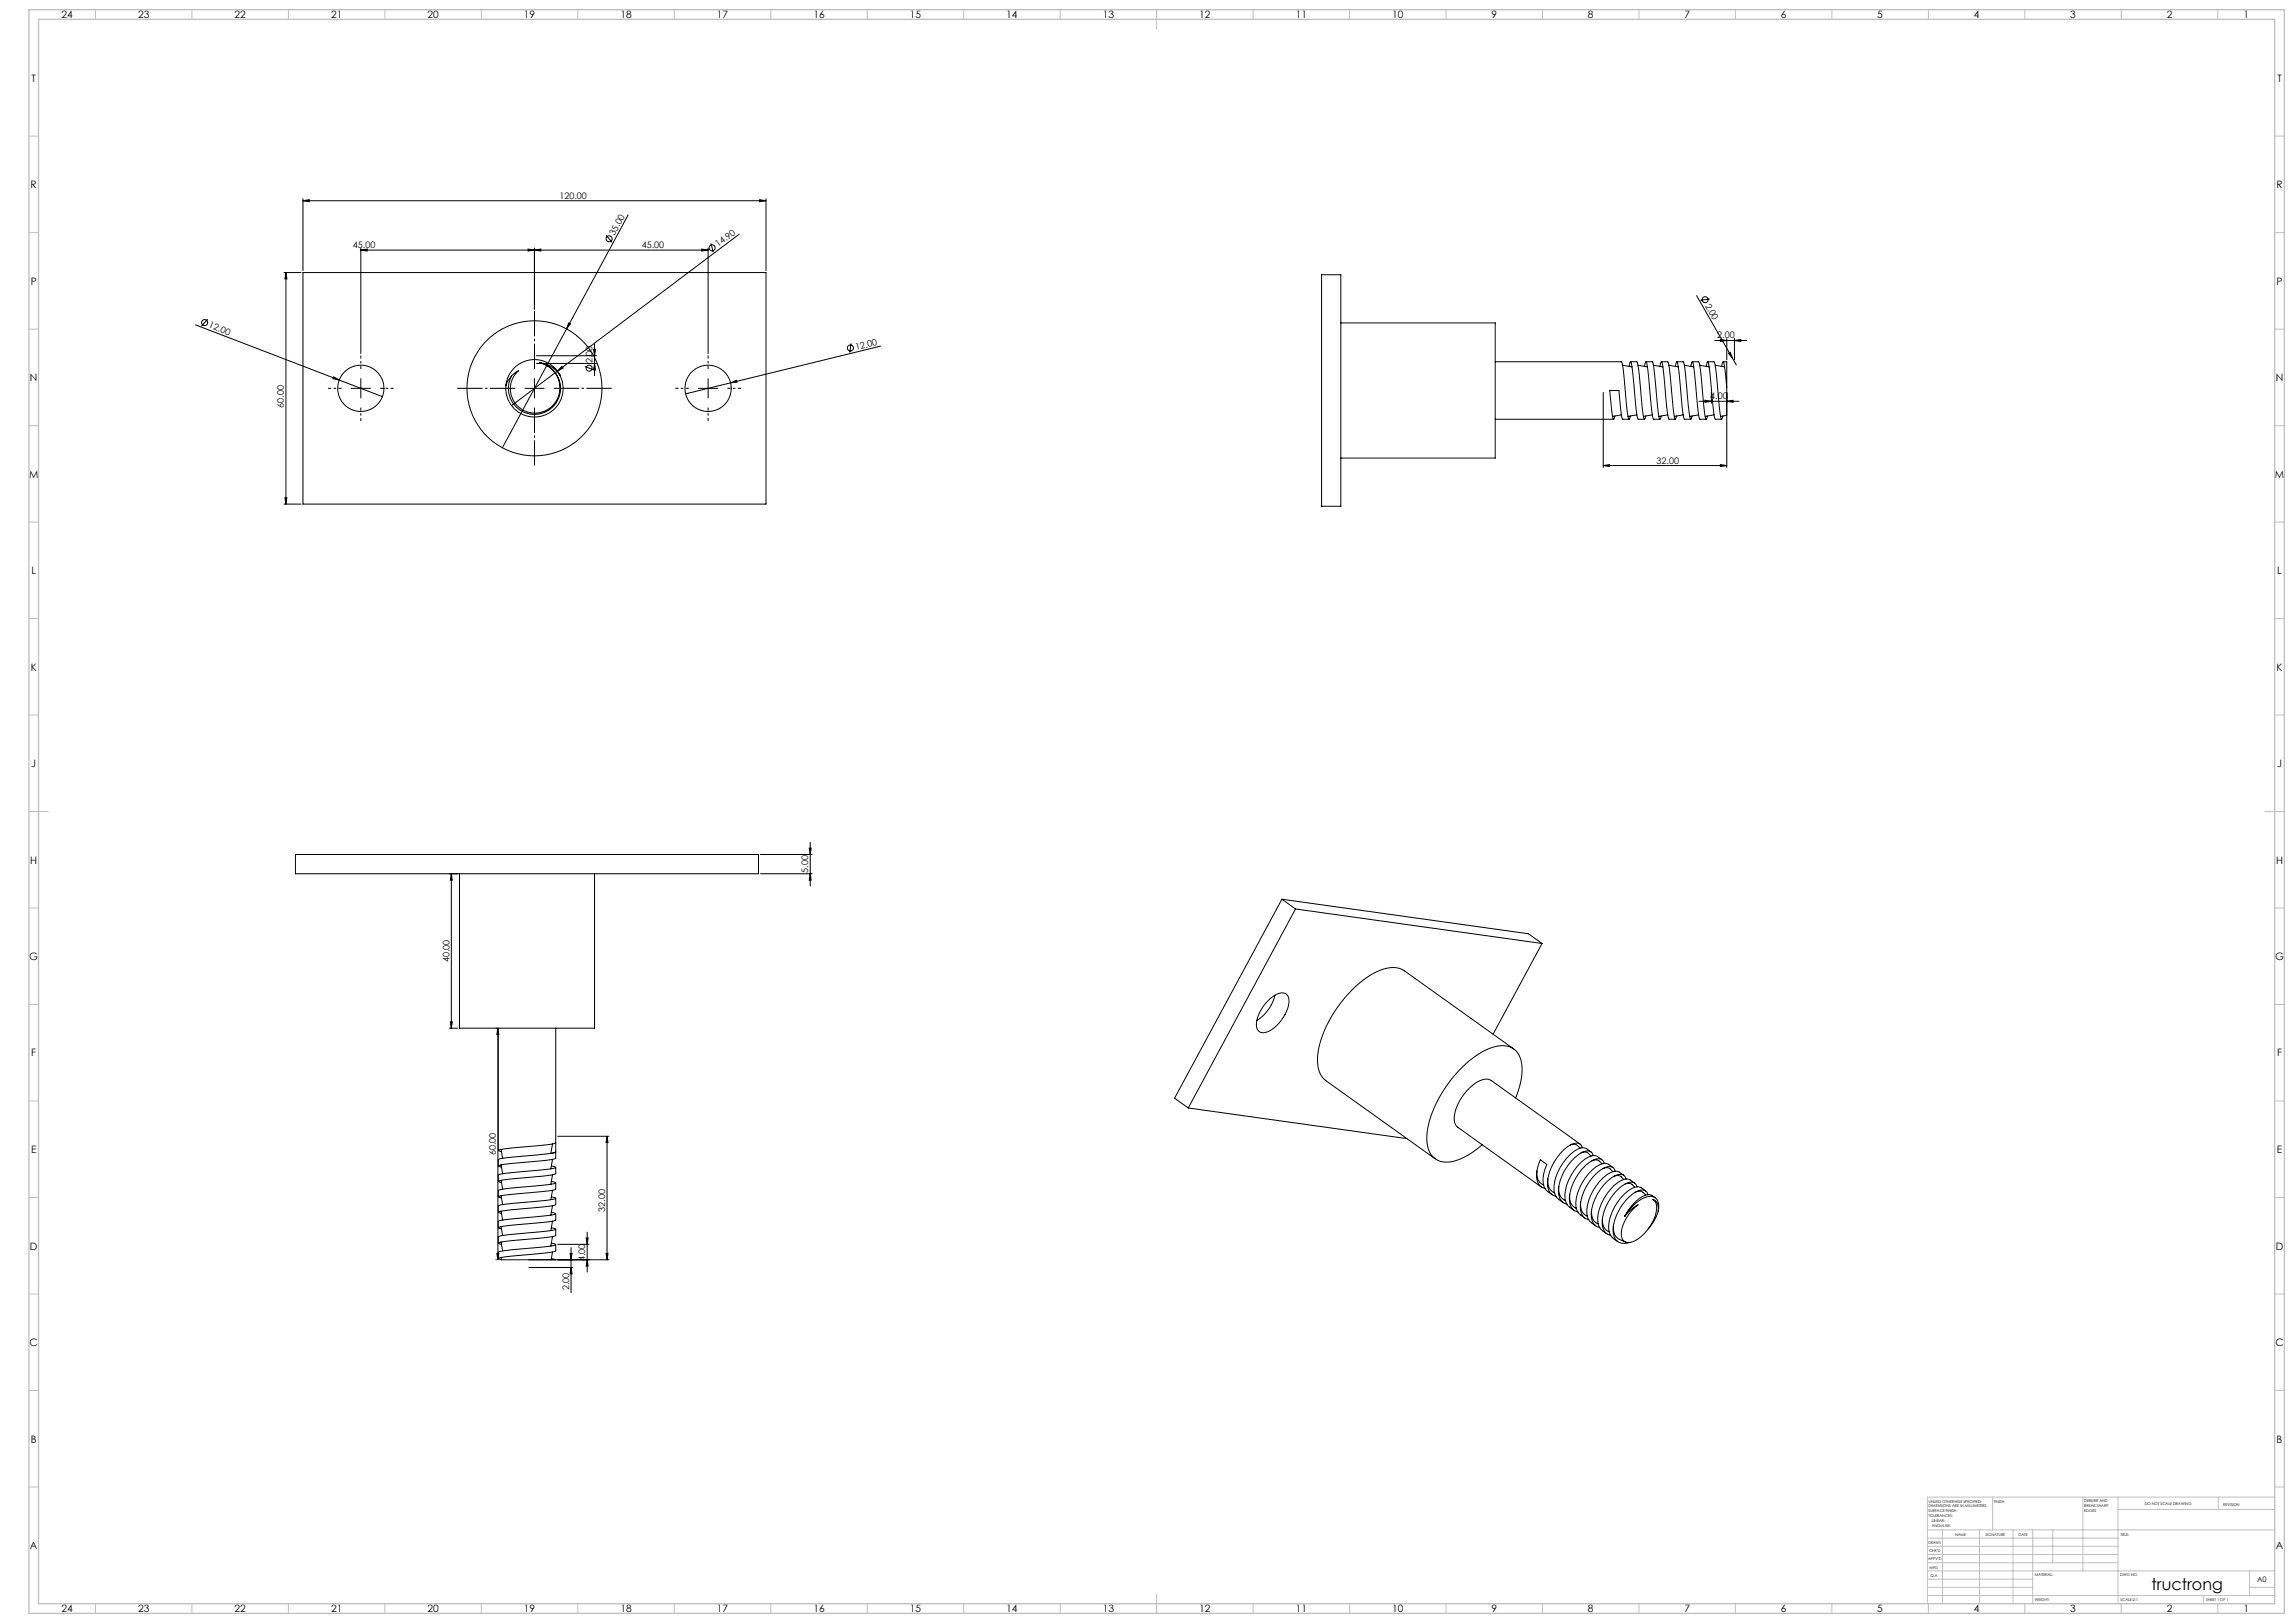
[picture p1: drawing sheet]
<svg xmlns="http://www.w3.org/2000/svg" width="1189mm" height="841mm" viewBox="0 0 1189 841" stroke-linecap="round" stroke-linejoin="round" font-family="sans-serif">
<defs><g id="words">
<text font-size="8.5" x="1115" y="824">tructrong</text>
<g font-size="5.3">
<text x="32" y="10">24</text>
<text x="72" y="10">23</text>
<text x="122" y="10">22</text>
<text x="172" y="10">21</text>
<text x="222" y="10">20</text>
<text x="272" y="10">19</text>
<text x="322" y="10">18</text>
<text x="372" y="10">17</text>
<text x="422" y="10">16</text>
<text x="472" y="10">15</text>
<text x="522" y="10">14</text>
<text x="572" y="10">13</text>
<text x="622" y="10">12</text>
<text x="672" y="10">11</text>
<text x="722" y="10">10</text>
<text x="773" y="10">9</text>
<text x="823" y="10">8</text>
<text x="873" y="10">7</text>
<text x="923" y="10">6</text>
<text x="973" y="10">5</text>
<text x="1023" y="10">4</text>
<text x="1073" y="10">3</text>
<text x="1123" y="10">2</text>
<text x="1163" y="10">1</text>
<text x="16" y="42">T</text>
<text x="1180" y="42">T</text>
<text x="16" y="98">R</text>
<text x="1180" y="98">R</text>
<text x="16" y="148">P</text>
<text x="1180" y="148">P</text>
<text x="16" y="198">N</text>
<text x="1180" y="198">N</text>
<text x="15" y="248">M</text>
<text x="1179" y="248">M</text>
<text x="16" y="297">L</text>
<text x="1180" y="297">L</text>
<text x="16" y="348">K</text>
<text x="1180" y="348">K</text>
<text x="16" y="398">J</text>
<text x="1180" y="398">J</text>
<text x="16" y="448">H</text>
<text x="1180" y="448">H</text>
<text x="15" y="498">G</text>
<text x="1179" y="498">G</text>
<text x="16" y="547">F</text>
<text x="1180" y="547">F</text>
<text x="16" y="598">E</text>
<text x="1180" y="598">E</text>
<text x="16" y="648">D</text>
<text x="1180" y="648">D</text>
<text x="15" y="698">C</text>
<text x="1179" y="698">C</text>
<text x="16" y="748">B</text>
<text x="1180" y="748">B</text>
<text x="16" y="803">A</text>
<text x="1180" y="803">A</text>
<text x="32" y="836">24</text>
<text x="72" y="836">23</text>
<text x="122" y="836">22</text>
<text x="172" y="836">21</text>
<text x="222" y="836">20</text>
<text x="272" y="836">19</text>
<text x="322" y="836">18</text>
<text x="372" y="836">17</text>
<text x="422" y="836">16</text>
<text x="472" y="836">15</text>
<text x="522" y="836">14</text>
<text x="572" y="836">13</text>
<text x="622" y="836">12</text>
<text x="672" y="836">11</text>
<text x="722" y="836">10</text>
<text x="773" y="836">9</text>
<text x="823" y="836">8</text>
<text x="873" y="836">7</text>
<text x="923" y="836">6</text>
<text x="973" y="836">5</text>
<text x="1023" y="836">4</text>
<text x="1073" y="836">3</text>
<text x="1123" y="836">2</text>
<text x="1163" y="836">1</text>
</g>
<g font-size="4.7">
<text x="290" y="103">120.00</text>
<text x="318" y="122" transform="rotate(-62 318 122)">35.00</text>
<text x="183" y="129">45.00</text>
<text x="333" y="129">45.00</text>
<text x="372" y="128" transform="rotate(-37 372 128)">14.90</text>
<text x="884" y="158" transform="rotate(60 884 158)">2.00</text>
<text x="108" y="170" transform="rotate(21 108 170)">12.00</text>
<text x="890" y="175">2.00</text>
<text x="444" y="181" transform="rotate(-14 444 181)">12.00</text>
<text x="307" y="188" transform="rotate(-90 307 188)">2.00</text>
<text x="886" y="207">4.00</text>
<text x="147" y="211" transform="rotate(-90 147 211)">60.00</text>
<text x="859" y="240">32.00</text>
<text x="419" y="452" transform="rotate(-90 419 452)">5.00</text>
<text x="233" y="499" transform="rotate(-90 233 499)">40.00</text>
<text x="257" y="599" transform="rotate(-90 257 599)">60.00</text>
<text x="314" y="628" transform="rotate(-90 314 628)">32.00</text>
<text x="303" y="654" transform="rotate(-90 303 654)">4.00</text>
<text x="295" y="669" transform="rotate(-90 295 669)">2.00</text>
</g>
<text font-size="3.9" x="1170" y="820">A0</text>
<g font-size="2">
<text x="1000" y="779">UNLESS OTHERWISE SPECIFIED:</text>
<text x="1033" y="779">FINISH:</text>
<text x="1080" y="778">DEBURR AND</text>
<text x="1112" y="780">DO NOT SCALE DRAWING</text>
<text x="1000" y="781">DIMENSIONS ARE IN MILLIMETERS</text>
<text x="1000" y="784">SURFACE FINISH:</text>
<text x="1080" y="781">BREAK SHARP</text>
<text x="1080" y="783">EDGES</text>
<text x="1152" y="780">REVISION</text>
<text x="1000" y="786">TOLERANCES:</text>
<text x="1001" y="789">LINEAR:</text>
<text x="1001" y="791">ANGULAR:</text>
<text x="1013" y="796">NAME</text>
<text x="1029" y="796">SIGNATURE</text>
<text x="1046" y="796">DATE</text>
<text x="1099" y="796">TITLE:</text>
<text x="1000" y="800">DRAWN</text>
<text x="999" y="808">APPV'D</text>
<text x="1000" y="804">CHK'D</text>
<text x="1000" y="813">MFG</text>
<text x="1001" y="817">Q.A</text>
<text x="1055" y="817">MATERIAL:</text>
<text x="1099" y="817">DWG NO.</text>
<text x="1055" y="830">WEIGHT:</text>
<text x="1099" y="830">SCALE:2:1</text>
<text x="1143" y="830">SHEET 1 OF 1</text>
</g>
</g></defs>
<g fill="none" stroke="#000" stroke-width=".52">
<path d="M157 104l3-1v2zM157 103v37M157 104h240M326 111l-66 121M394 103l3 1-3 1zM397 103v37M187 130l3-1v1zM187 129v54M187 130h180M274 129l3 1h-3zM277 130l3-1v1zM277 129v31"/>
<path d="M314 122l3 4M364 129l3 1h-3zM367 129v54M368 126l2 5M383 121l-118 89M147 141h9M148 141l1 4h-1zM148 141v120M157 141h240v120h-240zM685 142h10v120h-10zM879 153l21 36M886 155l-5 1"/>
<path d="M101 168l75 29M108 165l-4 4M295 167l1 1-2 2zM308 178v17M441 178l-1 5M456 179l-101 25M695 167h80v70h-80M889 176h16M892 176h3l-3 1zM895 175v11M899 176h3v1zM899 175v11"/>
<path d="M173 195l3 2-3-1zM176 197l22 9M187 196v10M277 196v10M278 188h31M278 184h31M280 188a13 13 0 0 1 10 14 13 13 0 0 1-13 12 13 13 0 0 1-12-13 12 12 0 0 1 4-9 13 13 0 0 0-7 8 15 15 0 0 1 12-13 15 15 0 0 1 16 7M280 188a14 14 0 0 1 10 17 14 14 0 0 1-18 9 14 14 0 0 1-7-19M280 188a14 14 0 0 1 10 6M290 194h.1M290 194a15 15 0 0 1-10 22 15 15 0 0 1-18-16M291 190l1 1-3 1z"/>
<path d="M303 190l5 2M308 181h1l-1 3zM308 188l1 4h-1zM367 196v10M379 198l3-1v1zM775 187h65l1 5 2 21 1 4M841 189l5 1M844 190l1-3 1 5 3 25h3l1-1M845 187h3l1 2 3 28M849 189l5 1M852 190l1-3 1 5 3 25h3l1-1M853 187h3l1 2 3 28"/>
<path d="M857 189l5 1M860 190l1-3 1 5 3 25h3l1-1M861 187h3l1 2 3 28M865 189l5 1M868 190l1-3 1 5 3 25h3l1-1M869 187h3l1 2 3 28M873 189l5 1M876 190l1-3 1 5 3 25h3l1-1M877 187h3l1 2 3 28M881 189l5 1M884 190l1-3 1 5 3 25h3l1-1M885 187h3l1 2 3 28"/>
<path d="M889 189l5 1M893 187h2v14l-2-14-1 3M896 183h1l1 3zM182 201h10M272 201h10M362 201h10M831 203v39M837 216l-1 1h-61M840 215l-4 1M845 216l-1 1h-3l-2-15h-5l2 15M848 215l-4 1M856 215l-4 1"/>
<path d="M864 215l-4 1M872 215l-4 1M880 215l-4 1M881 208h20M884 207l3 1h-3zM887 203v6M888 215l-4 1M895 201v14l-3 1M895 208l3-1v1zM895 203v39M148 258h1l-1 3zM831 241h3v1z"/>
<path d="M831 241h64M892 241h3l-3 1zM147 261h9M419 439h1v4zM420 436v23M153 443h240v10h-240zM234 453v3h-1zM234 453v80M238 453v80h70v-80M394 443h27M394 453h27M420 453v3h-1z"/>
<path d="M664 466l-55 103 7 5M664 466l7 5M664 466l128 18 7 5M671 471l-55 103M671 471l128 18M799 489l-25 47M657 518a8 8 0 0 1 10-3 10 10 0 0 1-2 12 13 13 0 0 1-12 8 6 6 0 0 1-1-8l2-5zM661 516a22 22 0 0 1-10 13M233 533h4M233 529h1v4zM257 533h.1M258 533l1 3h-1z"/>
<path d="M258 533v120M258 533v63l2 1M288 533v67l-4 1-21 2-5 1M785 544l-57-41a14 14 0 0 0-15 1 62 62 0 0 0-30 44 13 13 0 0 0 4 12l57 40M616 574l113 16M786 569a26 26 0 0 0 1-23 12 12 0 0 0-15-3 61 61 0 0 0-32 45 11 11 0 0 0 8 14 28 28 0 0 0 20-9M260 596l1 4M286 593v5M286 598l2-1-4 1-25 2-1 1v3l2 1M288 592l-4 1-26 3M289 589h27M315 589v3h-1z"/>
<path d="M315 589v64M814 593a4 4 0 0 1 5 2M819 593l-46-33a10 10 0 0 0-12 4 22 22 0 0 0-7 18l2 2 43 31M819 597a4 4 0 0 1 6 2M820 595a4 4 0 0 0-6-2 25 25 0 0 0-12 22 5 5 0 0 0 5 5M822 595a7 7 0 0 0-8 3 25 25 0 0 0-8 19v2l2 2M822 595l3 2M826 599a4 4 0 0 0-6-2 25 25 0 0 0-12 22 5 5 0 0 0 4 5M828 599a7 7 0 0 0-8 3 25 25 0 0 0-9 19l1 2 2 2M828 599l2 2M260 620l1 4M260 612l1 4"/>
<path d="M260 604l1 4M286 604l2 1-4 1-25 3-1 3 2 1M286 612l2 1-4 1-25 3-1 3 2 1M286 617v5M286 609v5M286 601v5M288 605v3l-1 1-29 3M288 613v3l-1 1-29 3M797 607a6 6 0 0 0 3 7M801 616a6 6 0 0 1-5-7l2-8 4 2a13 13 0 0 0-1 14l3 2M802 611a6 6 0 0 0 4 7M808 615v1a6 6 0 0 0 3 6"/>
<path d="M814 619a6 6 0 0 0 3 7M825 602a4 4 0 0 1 5 1M831 606a4 4 0 0 1 5 1M831 603a3 3 0 0 0-5-2 25 25 0 0 0-12 22 6 6 0 0 0 4 5M836 605a6 6 0 0 0-9 0 26 26 0 0 0-10 20 8 8 0 0 0 4 6M836 610a4 4 0 0 1 6 1M837 607a3 3 0 0 0-6-2 25 25 0 0 0-12 22 5 5 0 0 0 5 5M839 607a7 7 0 0 0-8 3 25 25 0 0 0-8 19v2l2 3M839 607l3 2M842 614a3 3 0 0 1 4 0M843 611a4 4 0 0 0-6-2 25 25 0 0 0-12 22 6 6 0 0 0 4 5M846 614l1 1"/>
<path d="M847 613a6 6 0 0 0-9 0 26 26 0 0 0-10 20 8 8 0 0 0 5 6M848 618a4 4 0 0 1 5 1M849 615a4 4 0 0 0-6-2 25 25 0 0 0-12 22 6 6 0 0 0 4 5M851 616a7 7 0 0 0-9 2 25 25 0 0 0-8 20v1l2 3M851 615l2 2M854 619a4 4 0 0 0-6-2 25 25 0 0 0-12 22 6 6 0 0 0 9 5M856 620a7 7 0 0 0-8 2l-6 8M856 620l2 1M260 636l1 4M260 628l1 4M286 620l2 1-4 1-25 2-1 1v3l2 1M286 628l2 1-4 1-25 3-1 3 2 1"/>
<path d="M286 636l2 1-4 1-25 3-1 3 2 1M286 633v5M286 625v5M288 621v3l-1 1-29 3M288 629v3l-1 1-29 3M288 637v3l-1 1-29 3M304 638v21M808 622l2 1M811 622h.1M814 626l2 1M819 623a6 6 0 0 0 4 7M825 634l2 1"/>
<path d="M825 627v1a6 6 0 0 0 3 6M831 631a6 6 0 0 0 3 7M834 638h.1M836 635a7 7 0 0 0 6 9M857 622a8 8 0 0 1 0 10 19 19 0 0 1-13 12 5 5 0 0 1-3-7 23 23 0 0 1 8-13l-3 2-4 4M857 622a5 5 0 0 1 2 6M857 622h.1M859 628l-2 6-3 3M859 628a6 6 0 0 0-3-8 19 19 0 0 0-14 10M257 653h.1M258 649h1l-1 4zM260 644l1 4"/>
<path d="M260 652v1M274 653h42M274 657h23M286 644l2 1-4 1-25 3-1 3 2 1M286 652l2 1h-2M286 641v5M286 649v4h-26M288 645v3l-1 1-29 3M289 645h16M295 649h2l-1 4zM296 657l1 3h-2zM296 646v24"/>
<path d="M304 641h1l-1 4zM304 653l1 3h-1zM314 649h1v4zM836 642l2 1"/>
<circle cx="316" cy="124" r="1.6"/>
<circle cx="369" cy="128" r="1.6"/>
<circle cx="884" cy="155" r="1.6"/>
<circle cx="106" cy="167" r="1.6"/>
<circle cx="305" cy="191" r="1.6"/>
<circle cx="441" cy="180" r="1.6"/>
<circle cx="187" cy="201" r="12"/>
<circle cx="277" cy="201" r="35"/>
<circle cx="367" cy="201" r="12"/>
</g>
<path d="M187 191v-7M367 191v-7M177 201h-7M187 211v7M197 201h7M357 201h-7M367 211v7M377 201h7" fill="none" stroke="#000" stroke-width=".52" stroke-dasharray="15.2 1.3 1.3 1.3" stroke-dashoffset="13.6" stroke-linecap="butt"/>
<path d="M277 191v-30M267 201h-30M277 211v30M287 201h30" fill="none" stroke="#000" stroke-width=".52" stroke-dasharray="15.2 1.3 1.3 1.3" stroke-dashoffset="2.1" stroke-linecap="butt"/>
<g fill="none" stroke="#c0c0c0" stroke-width=".52">
<path d="M49 5v5M99 5v5M149 5v5M199 5v5M249 5v5M299 5v5M349 5v5M399 5v5M449 5v5M499 5v5M549 5v5M599 5v10"/>
<path d="M649 5v5M699 5v5M749 5v5M799 5v5M849 5v5M899 5v5M949 5v5M999 5v5M1049 5v5M1099 5v5M1149 5v5M15 71h5"/>
<path d="M1179 71h5M15 121h5M1179 121h5M15 171h5M1179 171h5M15 221h5M1179 221h5M15 271h5M1179 271h5M15 321h5M1179 321h5M15 371h5"/>
<path d="M1179 371h5M15 421h10M1174 421h10M15 471h5M1179 471h5M15 521h5M1179 521h5M15 571h5M1179 571h5M15 621h5M1179 621h5M15 671h5"/>
<path d="M1179 671h5M15 721h5M1179 721h5M15 771h5M1033 776v17M1080 776v38M1098 776v55M1150 776v6M1179 771h5M1179 776h-180v55M999 793h180M999 797h99"/>
<path d="M1007 793v38M1026 793v38M1043 793v38M1054 793v38M1064 793v17M1098 782h81M999 810h99M999 806h99M999 801h99M999 818h55M999 814h180M1166 814v13"/>
<path d="M49 831v5M99 831v5M149 831v5M199 831v5M249 831v5M299 831v5M349 831v5M399 831v5M449 831v5M499 831v5M549 831v5M599 826v10"/>
<path d="M649 831v5M699 831v5M749 831v5M799 831v5M849 831v5M899 831v5M949 831v5M999 827h180M999 823h55M999 831v5M1049 831v5M1099 831v5"/>
<path d="M1142 827v4M1149 831v5M1166 823h13"/>
</g>
<path d="M15 5h1169v831h-1169zM20 10h1159v821h-1159z" fill="none" stroke="#c0c0c0" stroke-width=".7"/>
<g fill="#000">
<path d="M295 167l1 1-2 2zM173 195l3 2-3-1zM291 190l1 1-3 1zM379 198l3-1v1zM896 183h1l1 3z"/>
<path d="M892 176h3l-3 1zM899 176h3v1zM277 130l3-1v1zM364 129l3 1h-3z"/>
<path d="M895 208l3-1v1zM884 207l3 1h-3zM892 241h3l-3 1zM831 241h3v1zM394 103l3 1-3 1zM157 104l3-1v2zM274 129l3 1h-3zM187 130l3-1v1z"/>
<path d="M234 453v3h-1zM233 529h1v4zM258 533l1 3h-1zM258 649h1l-1 4zM295 649h2l-1 4zM296 657l1 3h-2zM148 141l1 4h-1zM148 258h1l-1 3z"/>
<path d="M420 453v3h-1zM419 439h1v4zM304 653l1 3h-1zM304 641h1l-1 4zM314 649h1v4zM315 589v3h-1zM308 188l1 4h-1zM308 181h1l-1 3z"/>
</g>
<use href="#words"/>
</svg>
